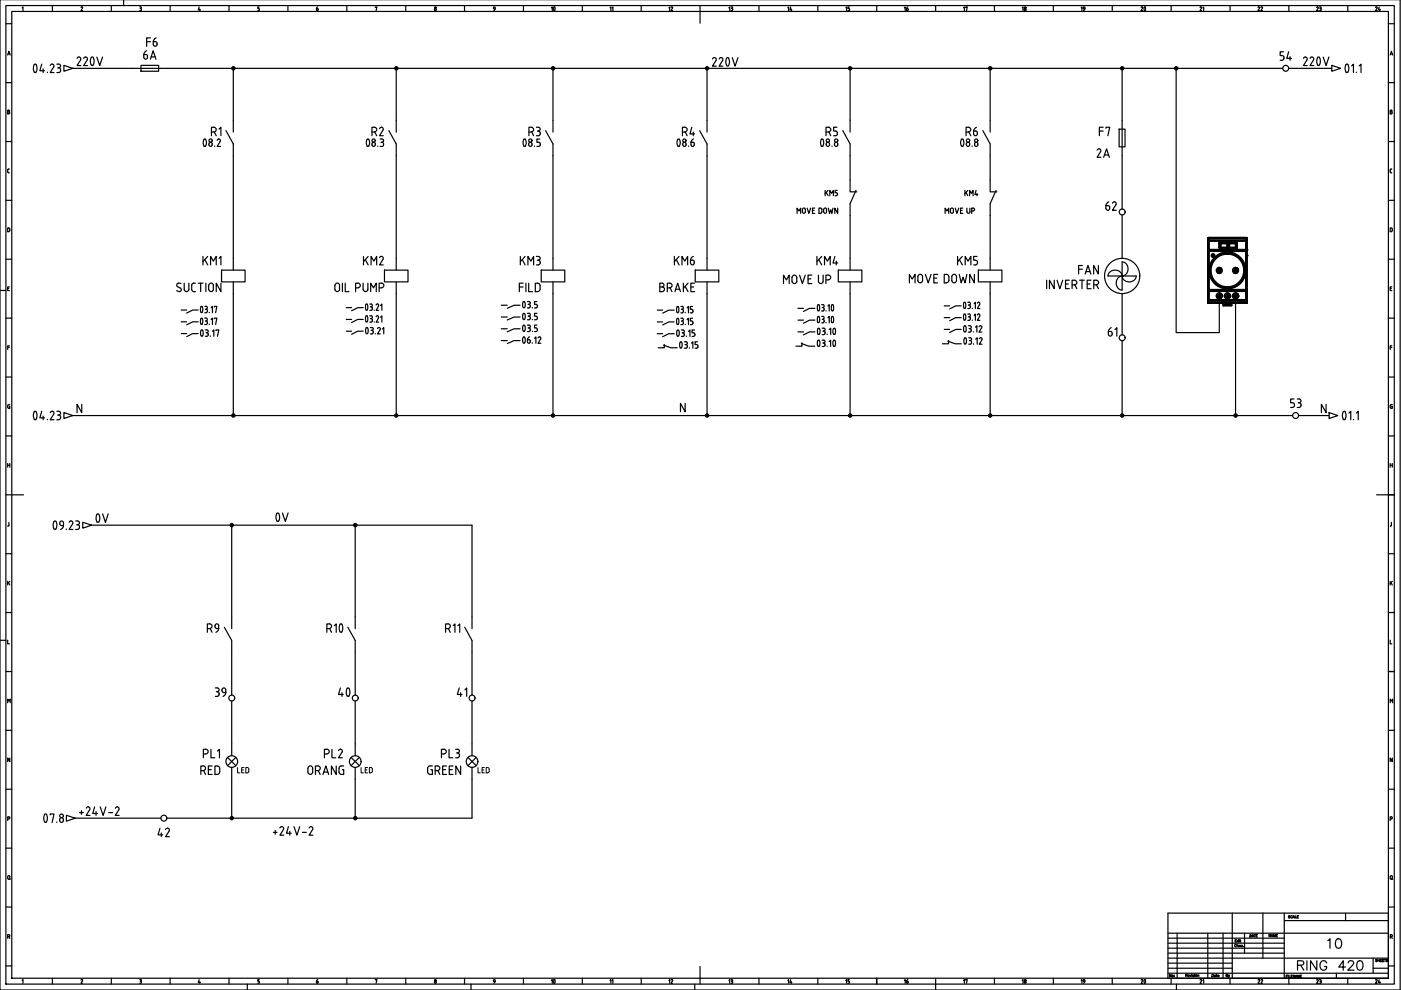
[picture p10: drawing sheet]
<svg xmlns="http://www.w3.org/2000/svg" width="297mm" height="210mm" viewBox="0 0 297 210" stroke-linecap="round" stroke-linejoin="round" font-family="sans-serif">
<defs><g id="words">
<g font-size="7.1">
<text x="16.6" y="112.9">0V</text>
<text x="68.1" y="136.2">R10</text>
</g>
<g font-size="6.6">
<text x="54.7" y="112.5">0V</text>
<text x="69.5" y="149.6">40</text>
</g>
<g font-size="5.3">
<text x="141.8" y="57.5">KM6</text>
<text x="42.7" y="135.5">R9</text>
<text x="273.8" y="207.1">RING 420</text>
</g>
<g font-size="4.9">
<text x="30" y="10.9">F6</text>
<text x="29.3" y="13.8">6A</text>
<text x="270.2" y="14.1">54</text>
<text x="47.6" y="30" transform="rotate(-90 47.6 30)">R1</text>
<text x="77.6" y="30">R2</text>
<text x="110.8" y="30">R3</text>
<text x="143.6" y="30">R4</text>
<text x="173.9" y="30">R5</text>
<text x="203.6" y="30">R6</text>
<text x="231.8" y="30">F7</text>
<text x="231.4" y="34.6">2A</text>
<text x="233.2" y="45.9">62</text>
<text x="41.6" y="57.5">KM1</text>
<text x="75.8" y="57.5">KM2</text>
<text x="109" y="57.5">KM3</text>
<text x="171.8" y="57.5">KM4</text>
<text x="201.8" y="57.5">KM5</text>
<text x="227.5" y="59.3">FAN</text>
<text x="138.6" y="63.1">BRAKE</text>
<text x="164.7" y="61.4">MOVE UP</text>
<text x="237.8" y="72.7" transform="rotate(-90 237.8 72.7)">61</text>
<text x="272.3" y="87.5">53</text>
<text x="44.4" y="148.9">39</text>
<text x="95.6" y="148.9">41</text>
<text x="42" y="161.9">PL1</text>
<text x="67.7" y="161.9">PL2</text>
<text x="92.4" y="161.9">PL3</text>
<text x="41.3" y="165.5">RED</text>
<text x="64.2" y="165.5">ORANG</text>
<text x="89.3" y="165.5">GREEN</text>
<text x="32.1" y="178.5">42</text>
<text x="56.8" y="178.2">+24V-2</text>
<text x="280.5" y="202.1">10</text>
</g>
<g font-size="4.4">
<text x="115" y="3.9">10</text>
<text x="240.2" y="3.9">20</text>
<text x="115" y="209.9">10</text>
<text x="240.2" y="209.9">20</text>
</g>
<g font-size="4">
<text x="173.6" y="42.7">KM5</text>
<text x="203.2" y="42.7">KM4</text>
<text x="49" y="165.1">LED</text>
<text x="100.2" y="165.1">LED</text>
</g>
<g font-size="3.5">
<text x="66" y="3.5">6</text>
<text x="103" y="3.5">9</text>
<text x="128.1" y="3.5">11</text>
<text x="140.8" y="3.5">12</text>
<text x="153.5" y="3.5">13</text>
<text x="165.8" y="3.5">14</text>
<text x="178.2" y="3.5">15</text>
<text x="190.5" y="3.5">16</text>
<text x="203.2" y="3.5">17</text>
<text x="215.5" y="3.5">18</text>
<text x="227.9" y="3.5">19</text>
<text x="256.1" y="3.5" transform="rotate(-90 256.1 3.5)">21</text>
<text x="268.5" y="3.5" transform="rotate(-90 268.5 3.5)">22</text>
<text x="278" y="3.5">23</text>
<text x="290.3" y="3.5">24</text>
<text x="293.5" y="150.3">M</text>
<text x="293.5" y="187.7">Q</text>
<text x="66" y="209.5">6</text>
<text x="103" y="209.5">9</text>
<text x="128.1" y="209.5">11</text>
<text x="140.8" y="209.5">12</text>
<text x="153.5" y="209.5">13</text>
<text x="165.8" y="209.5">14</text>
<text x="178.2" y="209.5">15</text>
<text x="190.5" y="209.5">16</text>
<text x="203.2" y="209.5">17</text>
<text x="215.5" y="209.5">18</text>
<text x="227.9" y="209.5">19</text>
<text x="256.1" y="209.5" transform="rotate(-90 256.1 209.5)">21</text>
<text x="261.4" y="208.5" transform="rotate(-90 261.4 208.5)">By</text>
<text x="268.5" y="209.5" transform="rotate(-90 268.5 209.5)">22</text>
<text x="278" y="209.5">23</text>
<text x="290.3" y="209.5">24</text>
</g>
</g></defs>
<!-- layer: 035 -->
<g fill="none" stroke="#000" stroke-width=".25">
<path d="M26.2 -.1v1.3M296.9 -.1v210h-296.9v-210M1.2 5h1.3M1.2 17.5h1.3M1.6 11.7l.3-.8 .3 .8M1.7 11.4h.4M2.5 2.4h291.9v205h-291.9zM4.7 1.6l.2-.1v.8M11.1 1.2v1.2M17.2 1.6l.1-.1h.2l-.3 .8h.3M23.6 1.2v1.2M29.6 1.5h.2"/>
<path d="M29.7 1.8h.1M29.8 1.5l.2 .1-.2 .2M29.8 1.8l.2 .3-.4 .2M36.1 1.2v1.2M42.2 1.5l-.2 .6h.5M42.4 1.9v.4M48.6 1.2v1.2M54.9 1.5h-.2v.3l.3 .2M55 2v.1M55 2.1l-.3 .2M61 1.2v1.2M73.5 1.2v1.2"/>
<path d="M79.6 1.6l.3-.1-.2 .8M86 1.2v1.2M92.5 2v.1M92.5 2l-.2-.2-.2 .3 .2 .2 .2-.2M98.5 1.2v1.2M111 1.2v1.2M123.5 1.2v1.2M136 1.2v1.2M148.4 1.2v1.2M160.9 1.2v1.2M173.4 1.2v1.2M185.9 1.2v1.2"/>
<path d="M198.4 1.2v1.2M210.8 1.2v1.2M223.3 1.2v1.2M235.8 1.2v1.2M248.3 1.2v1.2M260.8 1.2v1.2M273.3 1.2v1.2M285.7 1.2v1.2M294.4 5h1.2M294.4 17.5h1.2M294.7 11.7l.3-.8 .3 .8M294.8 11.4h.4"/>
<path d="M1.2 30h1.3M1.6 36.4l.2 .2M1.6 23.7h.2M1.8 36.6h.2M1.8 35.8h.2M1.8 35.8l-.2 .2v.4M1.9 23.3l.1 .2-.1 .2 .2 .2-.1 .2h-.4v-.7h.2M294.4 30h1.2M294.7 36.4l.2 .2M294.7 23.7h.3M294.9 36.6h.2M294.9 35.8h.2"/>
<path d="M294.9 35.8l-.2 .2v.4M295 23.3l.1 .2-.1 .2 .2 .2-.1 .2h-.4v-.7h.3M1.2 42.5h1.3M1.2 55h1.3M1.8 48.3h-.2v.8h.2M1.8 48.3l.3 .3-.1 .4-.2 .1M294.4 42.5h1.2M294.4 55h1.2M294.9 48.3h-.2v.8h.2M294.9 48.3l.3 .3-.1 .4-.2 .1M0 61.6h1.2M1.2 67.5h1.3"/>
<path d="M1.2 79.9h1.3M1.6 61.2h.3M1.6 73.7h.4M2 60.8h-.4v.8h.4M2 73.3h-.4v.8M294.4 67.5h1.2M294.4 79.9h1.2M294.7 61.2h.3M294.7 73.7h.4M295.1 60.8h-.4v.8h.4M295.1 73.3h-.4v.8M1.2 92.4h1.3"/>
<path d="M1.6 98.6h.5M1.6 98.3v.8M1.8 85.8h.3M1.9 85.8l-.3 .2v.3l.3 .3M1.9 86.1h.2v.5h-.3M2.1 98.3v.8M294.4 92.4h1.2M294.7 98.3v.8M294.7 98.6h.5M295 85.8h.2M295 85.8l-.3 .2v.3l.3 .3M295.1 86.1h.1v.5h-.2"/>
<path d="M295.2 98.3v.8M1.2 104.9h1.3M1.2 117.4h1.3M1.6 111.5h.1M1.9 110.8v.6l-.2 .1M294.4 104.9h1.2M294.4 117.4h1.2M294.7 111.5h.1M295 110.8v.6l-.2 .1M0 135.8h1.2M1.2 129.9h1.3M1.6 135.7v.8h.4"/>
<path d="M1.6 123.2v.8M1.8 123.5l.3 .5M2.1 123.2l-.5 .5M294.4 129.9h1.2M294.7 135.7v.8h.4M294.7 123.2v.8M294.9 123.5l.3 .5M295.2 123.2l-.5 .5M1.2 142.4h1.3M1.2 154.8h1.3M1.6 149v-.8l.3 .4 .3-.4v.8M294.4 142.4h1.2"/>
<path d="M294.4 154.8h1.2M1.2 167.3h1.3M1.2 179.8h1.3M1.6 173.6h.4v-.4h-.4v.8M2.1 160.7v.8l-.5-.8v.8M294.4 167.3h1.2M294.4 179.8h1.2M294.7 173.6h.4v-.4h-.4v.8M295.2 160.7v.8l-.5-.8v.8M1.2 192.3h1.3M1.6 198.6l.4-.1v-.3h-.4v.8M1.7 186.2l.2 .3 .2-.3"/>
<path d="M1.9 198.6l.2 .4M1.9 186.3l.3 .2M2.1 185.9v.3M2.1 185.9l-.2-.3-.2 .1-.1 .5M247.6 200h24.7M247.6 198.9h24.7M249.6 197.9v9.5M256.1 197.9v9.5M259.3 197.9v9.5M263.9 197.9v4.2M267.8 193.6v9.6M272.3 195.2h22.1"/>
<path d="M285.3 193.6v1.6M294.4 192.3h1.2M294.8 198.6l.3-.1v-.3h-.3v.8M295 198.6l.2 .4M1.3 204.8h1.2M4.7 207.9l.2-.2v.8M11.1 207.4v1.3M17.2 207.8l.1-.1 .2 .1-.3 .7h.3M23.6 207.4v1.3M29.6 207.7h.2M29.7 208h.1M29.8 207.7l.2 .2-.2 .1"/>
<path d="M29.8 208l.2 .3-.4 .2M36.1 207.4v1.3M42.2 207.7l-.2 .6h.5M42.4 208.1v.4M48.6 207.4v1.3M52.4 208.7v1.2M54.9 207.7h-.2v.3l.3 .2M55 208.2v.1M55 208.3l-.3 .2M61 207.4v1.3M73.5 207.4v1.3M79.6 207.8l.3-.1-.2 .8"/>
<path d="M86 207.4v1.3M92.5 208.2v.1M92.5 208.2l-.2-.2-.2 .3 .2 .2 .2-.2M98.5 207.4v1.3M99.9 208.7v1.2M111 207.4v1.3M123.5 207.4v1.3M136 207.4v1.3M147.3 208.7v1.2M148.4 207.4v1.3M160.9 207.4v1.3M173.4 207.4v1.3"/>
<path d="M185.9 207.4v1.3M198.4 207.4v2.5M210.8 207.4v1.3M223.3 207.4v1.3M235.8 207.4v1.3M247.6 203.2h13.7M247.6 204.2h13.7M247.6 205.3h13.7M247.6 202.1h24.7M247.6 201h24.7M247.6 206.3h46.8M248.3 207.4v1.3"/>
<path d="M249.4 208.7v1.2M291.1 205.3h3.3M294.4 204.8h1.2"/>
<circle cx="92.3" cy="1.6" r=".18"/>
<circle cx="92.3" cy="207.9" r=".18"/>
</g>
<!-- layer: 07 -->
<path d="M1.2 1.2h294.4v207.5h-294.4zM148.4 2.4v2.5M2.5 104.9h2.5M291.9 104.9h2.5M247.6 193.6h46.8v13.8h-46.8zM247.6 197.9h46.8M261.3 193.6v13.8M272.3 193.6v13.8M148.4 204.9v2.5M261.3 203.2h33.1" fill="none" stroke="#000" stroke-width=".25"/>
<!-- layer: 025 -->
<g fill="none" stroke="#000" stroke-width=".25">
<path d="M261.9 199.5h.2M262.2 199.2h-.3v.5h.3M262.6 199.5l-.1-.1a.16 .16 0 0 0-.2 .2 .16 .16 0 0 0 .2 .1h.1M262.6 199.2v.5M262.7 199.3h.1M262.8 199.4v.3M262.9 199.4h.2M263 199.2l.1 .5M265 198.2l.3 .1-.1 .3-.2 .1zM265.4 198.7l.2-.5 .2 .5M265.5 198.5h.2M265.9 198.2h.3"/>
<path d="M266 198.2v.5M266.3 198.4h.2M266.6 198.2h-.3v.5h.3M269.4 198.1v.5l-.4-.5v.5M269.5 198.6l.2-.5 .2 .5M269.6 198.5h.2M270 198.6v-.5l.2 .5 .2-.5v.5M270.6 198.4h.2M270.9 198.1h-.3v.5h.3M273.5 194.2h-.3l.3 .3v.1h-.3M274 194.3l-.2-.2-.1 .2v.3l.3-.1M274.1 194.6l.2-.5 .2 .5"/>
<path d="M274.2 194.5h.2M274.6 194.1v.5h.3M275 194.4h.2M275.3 194.1h-.3v.5h.3M248.3 206.6v.5l-.3-.5v.5M249 206.8h.1M249 207.1h.1M251.4 206.8l.3-.1v-.1l-.3-.1v.5M251.5 206.8l.2 .2M251.9 206.9h.2v-.2a.16 .16 0 0 0-.2 .2 .16 .16 0 0 0 .2 .1M262.1 200.4a.18 .18 0 0 0-.2-.2 .18 .18 0 0 0-.1 .2v.1a.18 .18 0 0 0 .1 .2 .18 .18 0 0 0 .2-.1M262.3 200.5l.2-.1 .1 .3"/>
<path d="M262.3 200.2v.5M262.7 200.5h.3v-.1a.16 .16 0 0 0-.3 .1 .16 .16 0 0 0 .1 .2 .16 .16 0 0 0 .2 0M263.4 200.5v-.1a.18 .18 0 0 0-.3 .2 .17 .17 0 0 0 .3 .1M263.6 200.7h.1M292 203.5h-.3l.3 .3h-.3M292.1 203.4v.5M292.1 203.6h.4M292.5 203.4v.5M292.7 203.6h.2M293 203.4h-.3v.5h.3M293.1 203.6h.2M293.4 203.4h-.3v.5h.3"/>
<path d="M293.5 203.4h.3M293.7 203.4v.5M294.3 203.5h-.4l.4 .3h-.4"/>
<circle cx="248.6" cy="206.9" r=".16"/>
</g>
<g fill="none" stroke="#000" stroke-width=".25">
<path d="M15.4 14.5h12.6M35.5 14.5h236.4M49.5 14.5v11M84 14.5v11M117.2 14.5v11M149.9 14.5v11M180.2 14.5v11M209.9 14.5v11M237.9 14.5v11M249.4 14.5v56h9.1v-7.2M273.2 14.5h9.2M49.5 33v21.8"/>
<path d="M84 33v21.8M117.2 33v21.8M149.9 33v21.8M180.2 33v5.2M209.9 33v5.2M237.9 33v11.3M180.2 45.7v9.1M209.9 45.7v9.1M237.9 45.6v9.2M49.5 62.3v25.8M84 62.3v25.8M117.2 62.3v25.8"/>
<path d="M149.9 62.3v25.8M180.2 62.3v25.8M209.9 62.3v25.8M237.9 62.3v8.7M237.9 72.3v15.8M262 63.3v24.8M15.4 88.1h258.7M275.3 88.1h6.5M19.4 111.4h80.7v19.4M49.1 111.4v19.4M75.3 111.4v19.4M49.1 138.3v9.1"/>
<path d="M75.3 138.3v9.1M100.1 138.3v9.1M49.1 148.6v9.1M75.3 148.6v9.1M100.1 148.6v9.1M15.9 173.5h18.2M35.3 173.5h13.8M49.1 165.2v8.3M75.3 165.2v8.3h-26.2M100.1 165.2v8.3h-24.8"/>
</g>
<!-- layer: SYMS -->
<g fill="none" stroke="#000" stroke-width=".25">
<path d="M13.5 13.9l1.9 .6-1.9 .6zM282.4 13.9l1.8 .6-1.8 .6zM47.9 27.7l1.6 2.8v2.5M49.5 25.5v2.5M82.4 27.7l1.6 2.8v2.5M84 25.5v2.5M115.7 27.7l1.5 2.8v2.5M117.2 25.5v2.5M148.3 27.7l1.6 2.8v2.5M149.9 25.5v2.5M178.7 27.7l1.5 2.8v2.5M180.2 38.2v2.5h1.5"/>
<path d="M180.2 25.5v2.5M209.9 38.2v2.5h1.5M209.9 30.5v2.5M237.3 27.4h1.2v3.7h-1.2zM237.9 25.5v7.5M47 57.3h5v2.5h-5zM49.5 54.8v2.5M49.5 59.8v2.5M81.5 57.3h5v2.5h-5zM84 54.8v2.5M84 59.8v2.5M114.7 57.3h5v2.5h-5z"/>
<path d="M117.2 54.8v2.5M117.2 59.8v2.5M147.4 57.3h5v2.5h-5zM149.9 59.8v2.5M177.7 57.3h5v2.5h-5zM180.2 54.8v2.5M180.2 59.8v2.5M181.5 40.4l-1.3 2.8v2.5M207.4 57.3h5v2.5h-5zM209.9 54.8v2.5M209.9 59.8v2.5M211.2 40.4l-1.3 2.8v2.5"/>
<path d="M13.5 87.5l1.9 .6-1.9 .6zM281.8 87.5l1.9 .6-1.9 .6zM47.6 133l1.5 2.8v2.5M49.1 130.8v2.5M98.5 133l1.6 2.8v2.5M100.1 130.8v2.5M49.1 157.7v2.5M75.3 157.7v2.5M14.1 172.9l1.8 .6-1.8 .6zM74.4 160.6l1.8 1.7M76.2 160.6l-1.8 1.7"/>
<circle cx="49.5" cy="14.5" r=".35"/>
<circle cx="49.5" cy="14.5" r=".22"/>
<circle cx="49.5" cy="14.5" r=".12"/>
<circle cx="84" cy="14.5" r=".35"/>
<circle cx="84" cy="14.5" r=".22"/>
<circle cx="84" cy="14.5" r=".12"/>
<circle cx="117.3" cy="14.5" r=".35"/>
<circle cx="117.3" cy="14.5" r=".22"/>
<circle cx="117.3" cy="14.5" r=".12"/>
<circle cx="149.9" cy="14.5" r=".35"/>
<circle cx="149.9" cy="14.5" r=".22"/>
<circle cx="149.9" cy="14.5" r=".12"/>
<circle cx="180.2" cy="14.5" r=".35"/>
<circle cx="180.2" cy="14.5" r=".22"/>
<circle cx="180.2" cy="14.5" r=".12"/>
<circle cx="209.9" cy="14.5" r=".35"/>
<circle cx="209.9" cy="14.5" r=".22"/>
<circle cx="209.9" cy="14.5" r=".12"/>
<circle cx="237.9" cy="14.5" r=".35"/>
<circle cx="237.9" cy="14.5" r=".22"/>
<circle cx="237.9" cy="14.5" r=".12"/>
<circle cx="249.4" cy="14.5" r=".35"/>
<circle cx="249.4" cy="14.5" r=".22"/>
<circle cx="249.4" cy="14.5" r=".12"/>
<circle cx="237.9" cy="58.5" r="3.7"/>
<circle cx="49.5" cy="88.1" r=".35"/>
<circle cx="49.5" cy="88.1" r=".12"/>
<circle cx="49.5" cy="88.1" r=".22"/>
<circle cx="84" cy="88.1" r=".35"/>
<circle cx="84" cy="88.1" r=".12"/>
<circle cx="84" cy="88.1" r=".22"/>
<circle cx="117.3" cy="88.1" r=".35"/>
<circle cx="117.3" cy="88.1" r=".12"/>
<circle cx="117.3" cy="88.1" r=".22"/>
<circle cx="149.9" cy="88.1" r=".35"/>
<circle cx="149.9" cy="88.1" r=".12"/>
<circle cx="149.9" cy="88.1" r=".22"/>
<circle cx="180.2" cy="88.1" r=".35"/>
<circle cx="180.2" cy="88.1" r=".22"/>
<circle cx="180.2" cy="88.1" r=".12"/>
<circle cx="209.9" cy="88.1" r=".35"/>
<circle cx="209.9" cy="88.1" r=".22"/>
<circle cx="209.9" cy="88.1" r=".12"/>
<circle cx="237.9" cy="88.1" r=".35"/>
<circle cx="237.9" cy="88.1" r=".22"/>
<circle cx="237.9" cy="88.1" r=".12"/>
<circle cx="262" cy="88.1" r=".35"/>
<circle cx="262" cy="88.1" r=".22"/>
<circle cx="262" cy="88.1" r=".12"/>
<circle cx="49.1" cy="111.3" r=".35"/>
<circle cx="49.1" cy="111.3" r=".12"/>
<circle cx="49.1" cy="111.3" r=".22"/>
<circle cx="75.3" cy="111.3" r=".35"/>
<circle cx="75.3" cy="111.3" r=".12"/>
<circle cx="75.3" cy="111.3" r=".22"/>
<circle cx="34.7" cy="173.5" r=".62"/>
<circle cx="49.1" cy="161.5" r="1.24"/>
<circle cx="49.1" cy="173.5" r=".35"/>
<circle cx="49.1" cy="173.5" r=".12"/>
<circle cx="49.1" cy="173.5" r=".22"/>
<circle cx="75.3" cy="161.5" r="1.24"/>
<circle cx="75.3" cy="173.5" r=".35"/>
<circle cx="75.3" cy="173.5" r=".12"/>
<circle cx="75.3" cy="173.5" r=".22"/>
<circle cx="100.1" cy="161.5" r="1.24"/>
</g>
<!-- layer: DESC -->
<g fill="none" stroke="#000" stroke-width=".25">
<path d="M192.8 60v-1.8l.6 1 .6-1v1.8M194.7 58.4a.5 .5 0 0 1 .5-.2 .5 .5 0 0 1 .4 .5v.8a.5 .5 0 0 1-.5 .5 .5 .5 0 0 1-.5-.5zM196.2 58.2l.6 1.8 .6-1.8M198 59h.6M198.8 58.2h-.8v1.8h.8M200.6 58.2h-.4v1.8h.4M201.2 58.7l-.1 1-.5 .3M201.8 58.7v.8a.5 .5 0 0 0 .5 .5 .5 .5 0 0 0 .5-.5v-.8M203.4 58.2l.4 1.8 .4-1.2 .4 1.2 .4-1.8M206.6 58.2v1.8l-1-1.8v1.8M221.9 59.4v1.8M223.5 59.4v1.8l-1-1.8v1.8"/>
<path d="M224.1 59.4l.6 1.8 .6-1.8M226.7 59.4h-.8v1.8h.8M227.8 59.4h-.5v1.8M229.4 59.4v1.8M231.3 59.4h-.8v1.8h.8M232.4 59.4h-.5v1.8M37.9 60l-.3 .2-.1 .3 .7 .6a.44 .44 0 0 1 .1 .6 .44 .44 0 0 1-.6 0l-.2-.1M37.9 60l.5 .1M39.1 60v1.3a.5 .5 0 0 0 .4 .5 .5 .5 0 0 0 .5-.5v-1.3M41.1 61.8h.3M41.1 60h.3M41.1 60l-.4 .2-.1 .3 .1 1.1 .4 .2"/>
<path d="M42 60h1M42.5 60v1.8M43.6 60v1.8M45.2 60.5v.8M45.3 60.5a.5 .5 0 0 0-.5-.5 .5 .5 0 0 0-.5 .5l-.1 .8a.51 .51 0 0 0 .6 .5 .51 .51 0 0 0 .5-.5M46.8 60v1.8l-1-1.8v1.8M71 60.5v.8M71 60.5a.5 .5 0 0 1 .5-.5 .5 .5 0 0 1 .5 .5M71 61.3a.5 .5 0 0 0 .5 .5 .5 .5 0 0 0 .5-.5M72 60.5v.8M72.6 60v1.8M73.2 60v1.8h.8"/>
<path d="M75.4 61h.5M75.9 60h-.5v1.8M75.9 60a.5 .5 0 0 1 .5 .5 .5 .5 0 0 1-.5 .5M77 60v1.3M78 60v1.3a.5 .5 0 0 1-.5 .5 .5 .5 0 0 1-.5-.5M78.6 61.8v-1.8l.6 1 .6-1v1.8M80.4 61h.5M80.9 60h-.5v1.8M80.9 60a.5 .5 0 0 1 .5 .5 .5 .5 0 0 1-.5 .5M110.1 60.8h.8M110.9 60h-.8v1.8M111.5 60v1.8"/>
<path d="M112.1 60v1.8h.8M114 61.8l.2-.1a1.2 1.2 0 0 0 0-1.6l-.7-.1v1.8h.5M227.9 60.4l.4 .8M232.5 60.4l.4 .8"/>
</g>
<!-- layer: XREF -->
<g fill="none" stroke="#000" stroke-width=".25">
<path d="M7.3 13.7l.2-.1a1.23 1.23 0 0 1 0 1.8l-.2-.1a1.68 1.68 0 0 1 0-1.6zM8.8 13.6l-.4 1.4h1M9.1 14.6v.8M10.1 15.3v.1M10.7 13.9v-.2a.4 .4 0 0 1 .6 0 .4 .4 0 0 1 .1 .5l-.8 1.2h.9M12 13.6h.4M12.2 14.4h.2M12.5 13.6a.39 .39 0 0 1 .3 .4 .39 .39 0 0 1-.3 .4M12.5 14.4a.51 .51 0 0 1 .4 .5 .51 .51 0 0 1-.4 .5h-.5M285.8 13.7l-.2-.1a1.23 1.23 0 0 0 0 1.8l.2-.1M285.8 13.7a1.68 1.68 0 0 1 0 1.6M286.6 14l.4-.4v1.8"/>
<path d="M287.6 15.3v.1M288.2 14l.4-.4v1.8M38.4 65.7h1.2M38.4 68.2h1.2M38.4 70.7h1.2M42 65.7h-1.1l-1.3 .7M42 68.2h-1.1l-1.3 .7M42 70.7h-1.1l-1.3 .7M42.6 65h.1a.79 .79 0 0 1 0 1.3l-.2-.7zM42.6 67.5h.1a.79 .79 0 0 1 0 1.3l-.2-.7zM42.7 71.2l-.2-.9 .3-.4 .3 .7-.2 .6M42.7 71.2h.3"/>
<path d="M43.4 65l.5 .1v.3l-.2 .1M43.4 67.5h.3M43.5 69.9h.3M43.6 65.6h.1M43.6 68.1h.1M43.7 70.5h.1M43.7 65.5l.3 .4M43.7 67.4l.3 .3-.3 .3M43.7 68l.2 .2 .1 .3M43.8 69.9l.4 .3-.4 .3M43.8 70.5l.3 .2 .1 .3M44 68.5l-.2 .3h-.4"/>
<path d="M44 65.9l-.2 .4h-.4M44.2 71l-.2 .3h-.5M44.4 66.2v.1M44.4 68.7v.1M44.6 71.2v.1M44.8 65.2l.2-.2v1.3M44.8 67.7l.2-.2v1.3M45 70.2l.3-.3v1.4M45.4 65.1v-.1h.6l-.3 1.3M45.4 67.6v-.1h.6l-.3 1.3M45.8 70.1v-.2h.6l-.3 1.4M73.4 65.2h1.1"/>
<path d="M73.4 67.7h1.1M73.4 70.2h1.1M77 65.2h-1.2l-1.3 .7M77 67.7h-1.2l-1.3 .7M77 70.2h-1.2l-1.3 .7M77.6 64.5h.1a.79 .79 0 0 1 0 1.3l-.2-.7zM77.6 67h.1a.79 .79 0 0 1 0 1.3l-.2-.7zM77.6 69.5h.1a.75 .75 0 0 1 0 1.3l-.2-.7zM78.4 64.5h.3M78.4 65.8h.3M78.4 67h.3M78.4 68.3h.3"/>
<path d="M78.5 69.5h.5l.1 .2-.1 .3-.3 .1M78.5 65.1h.2M78.5 67.6h.2M78.7 64.4l.2 .2v.3l-.2 .2 .3 .2M78.7 66.9l.3 .4-.3 .3M78.7 67.5l.3 .3M78.8 70l.3 .2v.4l-.6 .2M78.9 65.4v.1M78.9 67.9v.1M79 65.5l-.3 .3M79 68l-.3 .3M79.3 65.7v.1"/>
<path d="M79.3 68.2v.1M79.6 70.7v.1M79.7 64.7l.3-.3 .3 .2-.1 .3-.4 .9h.5M79.7 67.2l.3-.3 .3 .2-.1 .3-.4 .9h.5M80 69.7l.2-.2h.3l.1 .4M80.6 69.9l-.6 .9h.6M80.7 64.8l.3-.3v1.3M80.7 67.3l.3-.3v1.3M81.1 69.8l.3-.3v1.3M106.3 64.7h1.2M106.3 67.2h1.2M106.3 69.7h1.2"/>
<path d="M106.3 72.2h1.2M110.3 64.7h-1.3l-1.5 .7M110.3 67.2h-1.3l-1.5 .7M110.3 69.7h-1.3l-1.5 .7M110.3 72.2h-1.3l-1.5 .6M111.2 64l.2 .6-.2 .6M111.2 66.5l.2 .6-.2 .6M111.2 69l.2 .6-.2 .6M111.2 71.5l.2 .6-.2 .6M111.2 64a.73 .73 0 0 0 0 1.3v-.1M111.2 66.5a.73 .73 0 0 0 0 1.2M111.2 69a.73 .73 0 0 0 0 1.2"/>
<path d="M111.2 71.5v-.1a.73 .73 0 0 0 0 1.3M111.8 63.9l.6 .2v.3l-.3 .1M111.8 66.4l.6 .2v.3l-.3 .1M111.8 72.5l.3 .3 .3-.3M111.8 68.9h.3M111.8 72v.5M111.8 72h.3M112 64.5h.1M112 67h.1M112 69.5h.1M112.1 64.5l.3 .2v.4l-.6 .2M112.1 67l.3 .3"/>
<path d="M112.1 68.9l.3 .3-.3 .3M112.1 69.5l.3 .3M112.1 72l.3 .2v.3M112.3 71.4l-.5 .6M112.4 67.3l-.1 .4-.5 .1M112.4 69.8l-.1 .4-.5 .1M112.9 65.2v.1M112.9 67.7v.1M112.9 70.2v.1M112.9 72.7v.1M113.3 71.7l.3-.3v1.4M113.8 63.9h-.5v.6l.5 .1 .1 .2"/>
<path d="M113.8 66.4h-.5v.6l.5 .1 .1 .2M113.8 68.9h-.5v.6l.5 .1 .1 .2M113.9 64.8v.2M113.9 67.3v.2M113.9 69.8v.2M113.9 65l-.1 .3h-.5M113.9 67.5l-.1 .2-.5 .1M113.9 70l-.1 .2-.5 .1M114.4 71.4l.2 .2v.3M114.4 71.4l-.3 .3M114.6 71.9l-.5 .9h.6M139.4 65.8h1.1"/>
<path d="M139.4 68.3h1.1M139.4 70.8h1.1M140.7 73.2l1.6 .5h1.3M140.8 73v.7h-1.2M142.9 65.8h-1.1l-1.3 .6M142.9 68.3h-1.1l-1.3 .6M142.9 70.8h-1.1l-1.3 .6M143.6 65a.79 .79 0 0 1 0 1.3l-.2-.7zM143.6 67.5a.79 .79 0 0 1 0 1.3l-.2-.7zM143.9 70h-.1a.75 .75 0 0 0 0 1.3l.1-.1M143.9 70l.1 .6-.1 .6M144.2 72.5h.1a.75 .75 0 0 1 0 1.3l-.2-.7z"/>
<path d="M144.4 67.5l.4 .1v.3l-.2 .2M144.4 65h.2M144.5 65.6h.1M144.5 68.1h.1M144.5 70h.3M144.5 71.3h.3M144.6 65l.3 .3-.3 .3M144.6 65.6l.2 .1v.5l-.4 .1M144.6 68.1l.2 .1v.5l-.4 .1M144.6 70.6h.2M144.8 69.9l.3 .4-.3 .3 .3 .1v.5l-.3 .1M145.1 72.5h.3"/>
<path d="M145.1 73.8h.3M145.2 73.1h.2M145.3 66.2v.1M145.3 68.7v.1M145.4 72.4l.3 .4-.3 .3 .3 .1v.5l-.3 .1M145.5 71.2v.1M145.7 65.3l.3-.3v1.3M145.7 67.8l.3-.3v1.3M146 70.3l.3-.3v1.3M146.2 73.7v.1M146.6 72.8l.3-.3v1.3M146.8 65h-.4v.6h.4l.1 .4-.1 .3h-.4"/>
<path d="M146.8 67.5h-.4v.6h.4l.1 .4-.1 .3h-.4M147.3 70h-.6v.6h.5l.1 .3M147.3 70.9v.1M147.3 71l-.1 .3h-.5M147.9 72.5h-.5v.6h.4l.2 .2M148 73.4v.1M148 73.5l-.2 .3h-.4M169.2 67.9h1.1M169.2 70.4h1.1M169.2 65.4h1.1M169.9 72.8l1.6 .6h1.2M170 72.7v.7h-1.2"/>
<path d="M172.8 65.4h-1.2l-1.3 .6M172.8 67.9h-1.2l-1.3 .6M172.8 70.4h-1.2l-1.3 .6M173.4 64.7l.1-.1a.79 .79 0 0 1 0 1.3l-.2-.6zM173.4 67.2l.1-.1a.79 .79 0 0 1 0 1.3l-.2-.6zM173.4 72.2l.1-.1a.75 .75 0 0 1 0 1.3l-.2-.6zM173.7 69.7v-.1a.75 .75 0 0 0 0 1.3v-.1M173.7 69.7l.2 .6-.2 .6M174.2 64.6h.3M174.2 65.9h.3M174.2 67.1h.3M174.2 68.4h.3"/>
<path d="M174.3 72.1h.3M174.3 65.2h.2M174.3 67.7h.2M174.3 69.6h.3M174.5 72.7h.1M174.5 64.6l.2 .1v.3l-.2 .2 .2 .1v.4M174.5 67.1l.2 .1v.3l-.2 .2 .2 .1v.3l-.2 .3M174.5 70.2h.1M174.6 72.1l.3 .3-.3 .3M174.6 72.7l.3 .3M174.6 69.6l.3 .3-.3 .3M174.6 70.2l.3 .3"/>
<path d="M174.7 65.6l-.2 .3M174.9 73l-.1 .4-.5 .1M174.9 70.5v.1M174.9 70.6l-.1 .3h-.5M175.1 65.9h.1M175.1 68.4h.1M175.4 70.9h.1M175.4 73.4v.1M175.5 64.9l.3-.3v1.3M175.5 67.4l.3-.3v1.3M175.8 69.9l.3-.3v1.3M175.8 72.4l.3-.3v1.4"/>
<path d="M176.4 64.7v-.1a.79 .79 0 0 1 0 1.3l-.2-.6zM176.4 67.2v-.1a.79 .79 0 0 1 0 1.3l-.2-.6zM176.7 69.7l.1-.1a.75 .75 0 0 1 0 1.3l-.2-.6zM177 72.2l-.1-.1a.75 .75 0 0 0 0 1.3h.1M177 72.2l.2 .6-.2 .6M200.2 64.8h1.1M200.2 67.3h1.1M200.2 69.8h1.1M201 72.3l1.5 .6h1.3M201.1 72.2v.7h-1.3M203.8 64.8h-1.2l-1.3 .7M203.8 67.3h-1.2l-1.3 .7"/>
<path d="M203.8 69.8h-1.2l-1.3 .7M204.4 64.1h.1a.79 .79 0 0 1 0 1.3l-.2-.7zM204.4 66.6h.1a.79 .79 0 0 1 0 1.3l-.2-.7zM204.4 69.1h.1a.75 .75 0 0 1 0 1.3l-.2-.7zM204.8 71.7l-.1-.1a.75 .75 0 0 0 0 1.3h.1M204.8 71.7l.1 .6-.1 .6M205.2 64.1h.3M205.2 65.4h.3M205.2 66.6h.3M205.2 67.9h.3M205.3 69.1l.6 .1v.3l-.3 .2M205.3 64.7h.2"/>
<path d="M205.3 67.2h.2M205.4 71.6h.3M205.4 73h.3M205.5 69.7h.1M205.5 64.1l.2 .1v.3l-.2 .2 .2 .3M205.5 66.6l.2 .1v.3l-.2 .2 .2 .3M205.5 72.2h.2M205.6 69.7l.3 .1v.5l-.6 .1M205.7 71.6l.3 .3-.3 .3 .3 .1v.5l-.3 .2M205.7 65v.1M205.7 67.5v.1M205.7 65.1l-.2 .3"/>
<path d="M205.7 67.6l-.2 .3M206.1 65.4h.1M206.1 67.9h.1M206.4 70.4h.1M206.4 72.9v.1M206.5 64.4l.3-.3v1.3M206.5 66.9l.3-.3v1.3M206.8 69.4l.3-.3v1.3M206.9 71.9l.3-.3v1.4M207.5 64.1l.2 .1v.3M207.5 66.6l.3 .3-.6 1h.6M207.5 64.1l-.3 .2"/>
<path d="M207.5 66.6l-.3 .2M207.6 69.3l.1-.2h.3l.1 .4M207.6 71.8l.3-.2a.29 .29 0 0 1 .3 .2 .29 .29 0 0 1 0 .3M207.7 64.5l-.5 .9h.6M208.1 69.5l-.5 .9h.6M208.2 72.1l-.6 .9h.6M7.3 87.3l.2-.1a1.23 1.23 0 0 1 0 1.8l-.2-.1a1.68 1.68 0 0 1 0-1.6zM8.8 87.2l-.4 1.4h1M9.1 88.2v.8M10.1 88.9v.1M10.7 87.5v-.2a.4 .4 0 0 1 .6 0 .4 .4 0 0 1 .1 .5M11.4 87.8l-.8 1.2h.9"/>
<path d="M12 87.2h.5a.39 .39 0 0 1 .3 .4 .39 .39 0 0 1-.3 .4M12.2 88h.2M12.5 88a.5 .5 0 0 1 .4 .5 .5 .5 0 0 1-.4 .5h-.5M285.2 87.3a1.68 1.68 0 0 1 0 1.6M285.2 87.3l-.2-.1a1.23 1.23 0 0 0 0 1.8l.2-.1M286 87.6l.4-.4v1.8M287 88.9v.1M287.6 87.6l.4-.4v1.8M11.5 110.5h.2a1.16 1.16 0 0 1 0 1.7l-.2-.1a1.68 1.68 0 0 1 0-1.6zM12.7 110.9a.47 .47 0 0 0 .4 .5M12.7 110.9a.39 .39 0 0 1 .4-.4 .39 .39 0 0 1 .4 .4M13.1 111.5h.4"/>
<path d="M13.5 110.9a1.15 1.15 0 0 1-.6 1.4M14.1 112.2v.1M9.5 172.7l.2-.1a1.23 1.23 0 0 1 0 1.8l-.2-.1a1.68 1.68 0 0 1 0-1.6zM10.6 172.8v-.2h.9l-.5 1.8M12 174.3v.1M12.6 173.8v.2M12.7 173.8a.42 .42 0 0 1 .5-.4 .42 .42 0 0 1 .2 .6 .39 .39 0 0 1-.4 .4 .39 .39 0 0 1-.3-.4"/>
<circle cx="13" cy="173" r=".39"/>
</g>
<!-- layer: WIREREF_DEST -->
<g fill="none" stroke="#000" stroke-width=".25">
<path d="M16.4 12.4a.4 .4 0 0 1 .5-.3 .4 .4 0 0 1 .2 .6l-.8 1.2h.8M18.1 12.1a.39 .39 0 0 1 .4 .6l-.8 1.2h.8M18.2 12.1l-.4 .3M19.7 12.2l-.2-.1a1.23 1.23 0 0 0 0 1.8l.2-.1M19.8 12.2a1.68 1.68 0 0 1 0 1.6M20.5 12.1l.6 1.8 .6-1.8M17.3 85.7v1.8l-1-1.8v1.8M16.9 172.3h.8M17.3 171.9v.8M18.7 171.1a.39 .39 0 0 1 .3 .6l-.7 1.2h.8M18.7 171.1l-.4 .3M20.1 171.1l-.4 1.4h1"/>
<path d="M20.4 172.1v.8M21.3 171.1l.6 1.8 .6-1.8M23.1 172.3h.8M24.9 171.1a.39 .39 0 0 1 .3 .6l-.8 1.2h.9M24.9 171.1l-.4 .3"/>
</g>
<!-- layer: WIRENO -->
<path d="M151.1 12.5l.1-.2a.4 .4 0 0 1 .5 0 .4 .4 0 0 1 .1 .5l-.7 1.2h.8M152.5 12.5l.1-.2a.4 .4 0 0 1 .5 0 .4 .4 0 0 1 .1 .5l-.7 1.2h.8M154.1 12.3l.2-.1a1.23 1.23 0 0 1 0 1.8l-.2-.1a1.68 1.68 0 0 1 0-1.6zM155.3 12.2l.6 1.8 .6-1.8M145.3 85.5v1.8l-1-1.8v1.8" fill="none" stroke="#000" stroke-width=".25"/>
<!-- layer: WIREREF -->
<path d="M276.8 12.1a.39 .39 0 0 1 .3 .6l-.7 1.2h.8M276.8 12.1l-.4 .3M277.8 12.4a.4 .4 0 0 1 .5-.3 .4 .4 0 0 1 .2 .6l-.8 1.2h.9M279.4 12.2l.2-.1a1.23 1.23 0 0 1 0 1.8l-.2-.1a1.68 1.68 0 0 1 0-1.6zM280.5 12.1l.7 1.8 .5-1.8M281.2 85.7v1.8l-1-1.8v1.8" fill="none" stroke="#000" stroke-width=".25"/>
<!-- layer: 0 -->
<path d="M235.3 57.7a1.62 1.62 0 0 1 1.8-.3 1.62 1.62 0 0 1 .9 1.6 1.55 1.55 0 0 0 1.6 .8 1.55 1.55 0 0 0 1.3-1.3h-6zM237.9 55.5v6a1.56 1.56 0 0 1-1.2-1.8 1.56 1.56 0 0 1 1.7-1.3 1.56 1.56 0 0 0 .8-1.6 1.56 1.56 0 0 0-1.3-1.3z" fill="none" stroke="#000" stroke-width=".25"/>
<!-- layer: DESCCHILD -->
<g fill="none" stroke="#000" stroke-width=".25">
<path d="M169 45.2v-1.1l.4 .6 .4-.6v1.1M170.1 44.9l.1-.6 .2-.2 .3 .2 .1 .6M170.1 44.9l.3 .3 .4-.3M171.1 44.1l.4 1.1 .4-1.1M172.3 44.6h.3M172.7 44.1h-.4v1.1h.4M174.2 44.5v.4M174.3 44.5l-.2-.3-.5-.1v1.1h.5l.2-.3M174.6 44.9l.1-.6 .3-.2 .2 .2v.6M174.6 44.9l.4 .3 .3-.3M175.6 44.1l.3 1.1 .2-.7 .3 .7 .2-1.1M177.6 44.1v1.1l-.6-1.1v1.1"/>
<path d="M200.4 45.2v-1.1l.4 .6 .3-.6v1.1M201.5 44.9l.1-.6 .2-.2 .3 .2v.6M201.5 44.9l.3 .3 .3-.3M202.5 44.1l.4 1.1 .4-1.1M203.6 44.6h.4M204.1 44.1h-.5v1.1h.5M205 44.1v.8M205 44.9l.3 .3 .3-.3M205.6 44.1v.8M206 44.7h.3M206.3 44.1h-.3v1.1M206.3 44.1l.3 .3-.3 .3"/>
</g>
<!-- layer: TAGS -->
<path d="M95 132.3h-.5v1.8M95 132.3a.5 .5 0 0 1 .5 .5 .5 .5 0 0 1-.5 .5h-.5M95.1 133.3l.4 .8M96.1 132.7l.4-.4v1.8M97.1 132.7l.4-.4v1.8" fill="none" stroke="#000" stroke-width=".25"/>
<!-- layer: MISC -->
<path d="M76.6 162.7v1.2h.5M77.4 163.3h.4M77.9 162.7h-.5v1.2h.5M78.9 163.1v.4M79 163.1l-.2-.3-.5-.1v1.2l.5-.1 .2-.3" fill="none" stroke="#000" stroke-width=".21"/>
<!-- layer: Visible (ISO) -->
<g fill="none" stroke="#000" stroke-width=".51">
<path d="M256.2 50.5h8.1v13.7h-8.1zM256.2 50.5v.5M256.2 51v2M256.2 53h.1M256.2 53h8.1M256.2 51h8.1M256.2 50.5h8.1M256.2 53.1v8.4M256.2 53v.1M258.4 56.8l-.2 .5 .2 .5-.2-.5zM258.5 56.8l-.2 .6 .1 .5M258.5 56.9l-.2 .5 .1 .4"/>
<path d="M258.6 56.9l.1 .4-.1 .5M258.6 56.8l.1 .5-.1 .6M258.6 51.5h1.7v1h-1.7v-1v1zM258.6 51.6h.1M258.6 56.8l.2 .5-.1 .5 .1-.5zM258.8 52.5v-1h1.4v1M260.3 52.5h1.8M260.3 51.5l.2 1M260.5 51.5h1.6v1M260.6 52.5v-1h1.4v1M261.8 56.8l-.1 .5 .1 .5-.1-.5zM261.9 56.8l-.1 .6 .1 .5"/>
<path d="M261.9 56.9l-.1 .5 .1 .4M262 57.8l.1-.5-.1-.5 .1 .5v.6M262.1 56.8l.1 .5-.1 .5 .1-.5-.1-.4M262.1 51.5l.1 .1M262.2 51.6h.1M262.2 51.6v.8zM262.2 52.4l-.1 .1M264.3 51v2M264.3 53h.1M264.3 53l-.1 8.5M264.3 53v.1M264.3 53.2h-8.1"/>
<path d="M264.3 50.5v13.7v-.2M264.3 50.5h-8.1v13.7v-.2M264.3 50.5v.5M256.2 61.7v1.9M256.2 63.6v.6M256.2 61.7h.1M256.2 61.7h8.1M256.2 63.6h8.1M256.2 61.6v.1M256.2 61.5h.1M256.2 61.5v.1M256.2 61.5h8"/>
<path d="M256.2 61.5h8.1M258.1 62.7v.1M258.1 62.6v.2M258.1 62.8l.1 .2M258.1 62.8h.8l-.1 .2M258.1 62.8v.1M258.2 63h.1M258.2 62.5h.1M258.2 62.7v.1M258.2 63l.2 .1M258.2 63l.1 .1M258.3 62.9l.1 .1"/>
<path d="M258.3 62.4l-.2 .1M258.3 62.5l-.1 .1M258.3 62.4l.2-.1-.2 .1M258.4 63.1h.1M258.4 63h.2M258.4 62.4h.1M258.4 62.4v.1M258.6 62.4l.1 .1M258.6 63.1l-.2 .1M258.6 63.1h.1M258.6 62.3h.1M258.7 62.4l-.1-.1 .1 .1"/>
<path d="M258.7 62.9l-.1 .1M258.7 62.6l.1 .1M258.8 62.5l.1 .1M258.8 63l-.1 .1M258.8 62.8v.1M258.8 63l-.2 .2M258.8 62.5h.1M258.9 62.5h-.1a.4 .4 0 0 0-.4-.2 .4 .4 0 0 0-.3 .3h.8M258.8 63h.1M258.9 62.6v.3M258.9 62.6v.1M259.4 64.2v.5h1.7v-.5"/>
<path d="M259.7 64.2v.4h1l.1-.4M259.8 62.8l.1 .2M259.8 62.8h.8l-.1 .2M259.8 62.8l.1 .1M259.8 62.7v.1M259.8 62.6v.2M259.9 62.9h.1M259.9 62.5h.1M259.9 62.7v.1M259.9 63l.2 .1M259.9 62.5l-.1 .1h.8M260 62.9l.1 .1"/>
<path d="M260 62.5l-.1 .1M260 62.4l-.1 .1M260 62.5h.1M260.1 63.1h.1M260.1 62.3h.1M260.2 63h.1M260.2 62.4h.1M260.2 62.4l-.1 .1M260.2 62.3l-.1 .1M260.3 62.3l.1 .1M260.3 62.4l.1 .1M260.3 63.1l-.2 .1"/>
<path d="M260.3 62.3h.1M260.4 63.1h-.1M260.5 62.9l-.1 .1M260.5 62.6v.1M260.5 62.4l-.4-.1-.2 .2M260.5 62.8v.1M260.5 63l-.2 .2M260.5 62.5h.1M260.5 62.5l.1 .1M260.5 63l-.1 .1M260.6 63h.1M260.6 62.6v.3"/>
<path d="M260.6 62.7v.1M260.6 62.6h.1M261.5 62.7l.1 .1M261.6 62.6v.2M261.6 62.8v.2M261.6 62.8h.8l-.1 .2M261.6 62.8v.1M261.6 63h.1M261.6 62.5h.1M261.6 62.7l.1 .1M261.7 62.5l-.1 .1h.8M261.7 62.9l.1 .1"/>
<path d="M261.7 62.4l-.1 .1M261.7 62.5v.1M261.8 62.4l.1-.1zM261.8 63.1l-.1-.1 .2 .1M261.8 63.1h.1M261.9 63h.1M261.9 62.4h.1M261.9 62.4l-.1 .1M262 62.4l.1 .1M262.1 63.1l-.2 .1M262.1 62.3h.1M262.1 62.4l-.1-.1 .1 .1"/>
<path d="M262.1 63.1h.1M262.2 62.9l-.1 .1M262.2 62.6l.1 .1M262.2 62.4l-.3-.1-.2 .2M262.3 63l-.2 .1M262.3 62.8l-.1 .1M262.3 63l-.2 .2M262.3 62.5l.1 .1M262.3 62.9v.1M262.4 62.6l-.1 .3M262.4 62.6v.1M264.2 61.5l.1 .1"/>
<path d="M264.3 61.6v.1M264.3 63.6v.6h-8.1M264.3 61.7v1.9"/>
<circle cx="257.2" cy="54.2" r=".27"/>
<circle cx="258.5" cy="57.3" r=".53"/>
<circle cx="260.2" cy="57.3" r="3.8"/>
<circle cx="260.2" cy="57.3" r="3.6"/>
<circle cx="262" cy="57.3" r=".53"/>
<circle cx="258.5" cy="62.7" r=".55"/>
<circle cx="258.5" cy="62.7" r=".31"/>
<circle cx="260.2" cy="62.7" r=".55"/>
<circle cx="260.2" cy="62.7" r=".32"/>
<circle cx="262" cy="62.7" r=".55"/>
<circle cx="262" cy="62.7" r=".31"/>
</g>
<g fill="#000">
<circle cx="256.2" cy="53" r=".25"/>
<circle cx="258.6" cy="52.4" r=".25"/>
<circle cx="258.6" cy="51.6" r=".25"/>
<circle cx="264.3" cy="53" r=".25"/>
<circle cx="264.3" cy="54.2" r=".25"/>
<circle cx="258.1" cy="62.8" r=".25"/>
<circle cx="258.4" cy="62.3" r=".25"/>
<circle cx="258.9" cy="62.8" r=".25"/>
<circle cx="259.8" cy="62.8" r=".25"/>
<circle cx="260.1" cy="62.3" r=".25"/>
<circle cx="260.6" cy="62.8" r=".25"/>
<circle cx="261.8" cy="62.3" r=".25"/>
<circle cx="262.4" cy="62.8" r=".25"/>
</g>
<use href="#words"/>
</svg>
